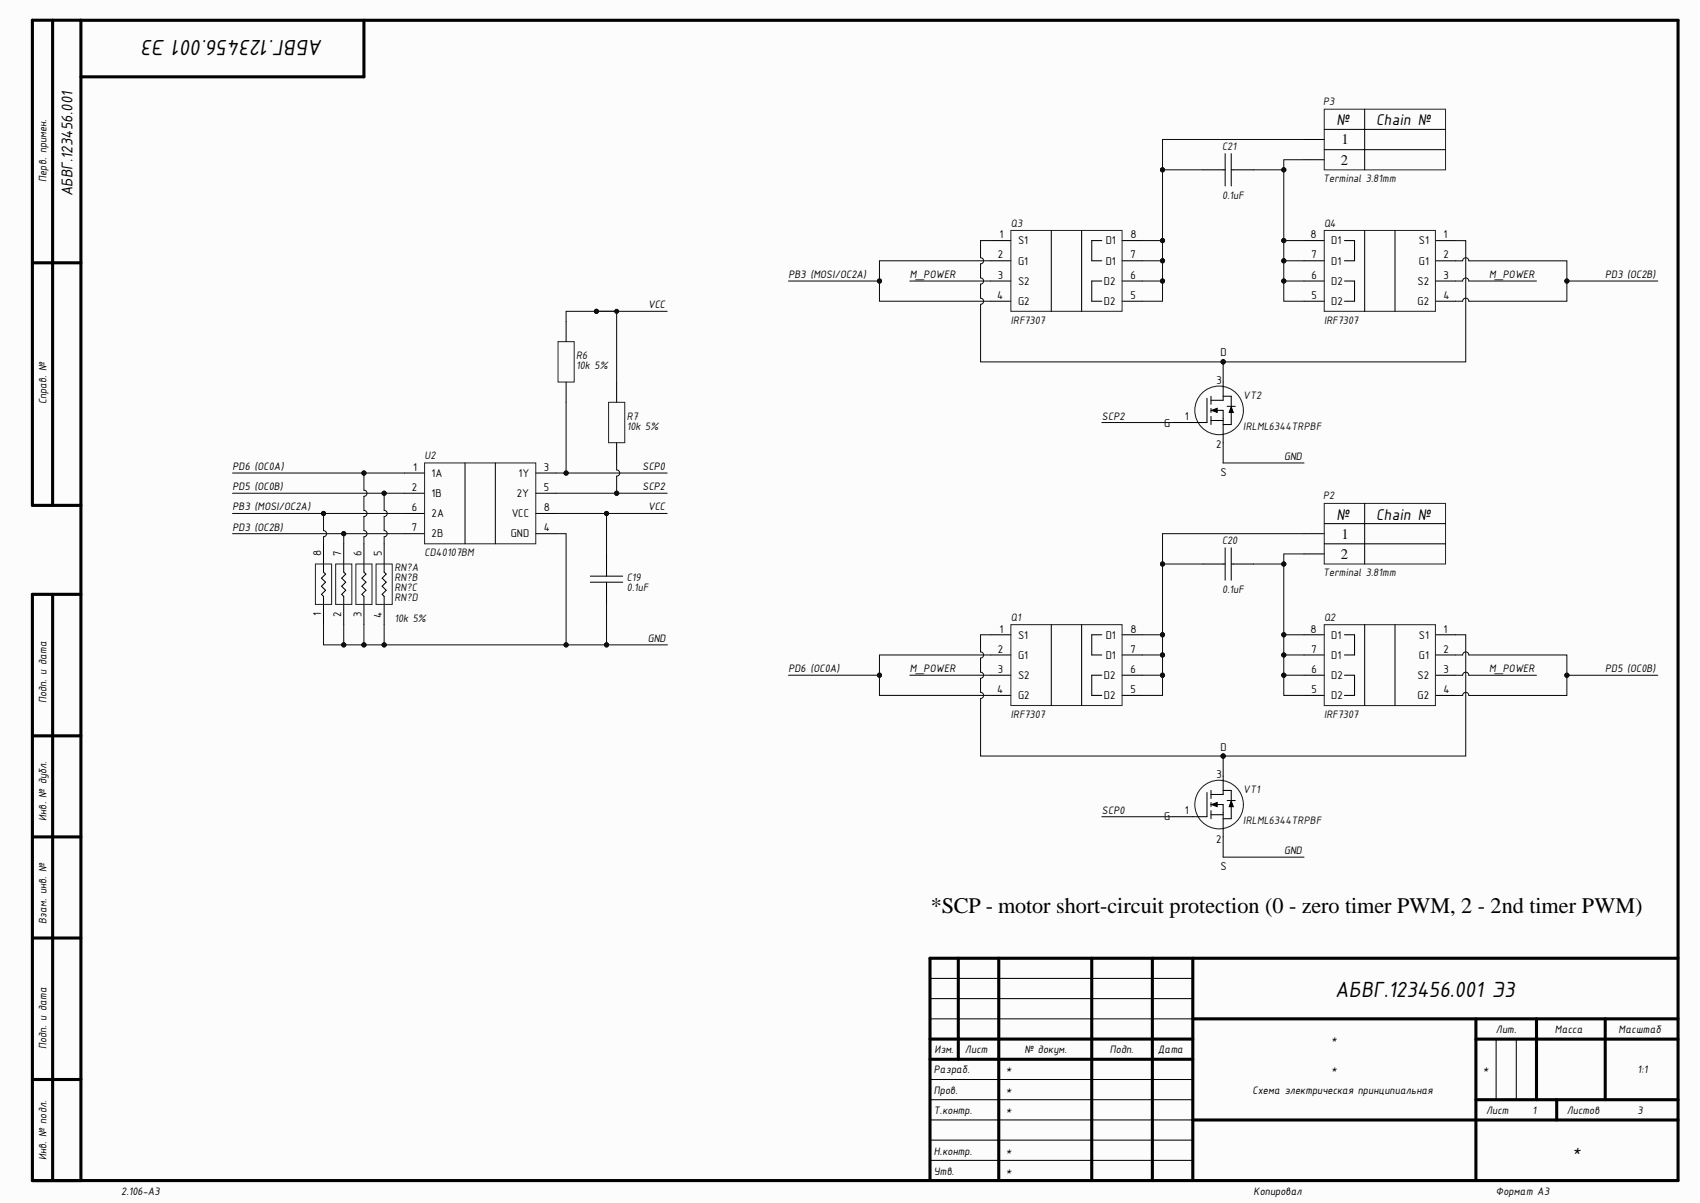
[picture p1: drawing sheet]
<svg xmlns="http://www.w3.org/2000/svg" width="420mm" height="297mm" viewBox="0 0 420 297" stroke-linecap="round" stroke-linejoin="round" font-family="sans-serif">
<defs><g id="words">
<g font-size="5.9">
<text x="79.7" y="10" transform="rotate(-180 79.7 10)">АБВГ.123456.001 Э3</text>
<text x="329.7" y="246.1">АБВГ.123456.001 Э3</text>
</g>
<text font-size="5.5" x="229.8" y="225.4">*SCP - motor short-circuit protection (0 - zero timer PWM, 2 - 2nd timer PWM)</text>
<g font-size="4.2">
<text x="330" y="30.9">№</text>
<text x="339.8" y="30.9">Chain №</text>
<text x="17.9" y="48.5" transform="rotate(-90 17.9 48.5)">АБВГ.123456.001</text>
<text x="330" y="128.3">№</text>
<text x="339.8" y="128.3">Chain №</text>
<text x="388.3" y="285.5">*</text>
</g>
<g font-size="3.6" fill="#0e0e0e">
<text x="331.3" y="35.7">1</text>
<text x="331.1" y="40.7">2</text>
<text x="331.3" y="133">1</text>
<text x="331.1" y="138">2</text>
</g>
<g font-size="2.9" fill="#0e0e0e">
<text x="326.7" y="25.9">P3</text>
<text x="301.8" y="36.9">C21</text>
<text x="326.7" y="45">Terminal 3.81mm</text>
<text x="301.8" y="49">0.1uF</text>
<text x="249.6" y="56">Q3</text>
<text x="327" y="56">Q4</text>
<text x="249.6" y="80">IRF7307</text>
<text x="327" y="80">IRF7307</text>
<text x="142.3" y="88.6">R6</text>
<text x="142.3" y="91.1">10k 5%</text>
<text x="307" y="98.6">VT2</text>
<text x="154.8" y="103.6">R7</text>
<text x="154.8" y="106.1">10k 5%</text>
<text x="307" y="106.1">IRLML6344TRPBF</text>
<text x="104.8" y="113.3">U2</text>
<text x="326.7" y="123.3">P2</text>
<text x="104.8" y="137.3">CD40107BM</text>
<text x="301.8" y="134.3">C20</text>
<text x="97.4" y="141">RN?A</text>
<text x="97.4" y="143.5">RN?B</text>
<text x="154.8" y="143.5">C19</text>
<text x="326.7" y="142.3">Terminal 3.81mm</text>
<text x="97.4" y="146">RN?C</text>
<text x="97.4" y="148.5">RN?D</text>
<text x="154.8" y="146">0.1uF</text>
<text x="301.8" y="146.3">0.1uF</text>
<text x="97.4" y="153.5">10k 5%</text>
<text x="249.6" y="153.2">Q1</text>
<text x="327" y="153.2">Q2</text>
<text x="249.6" y="177.2">IRF7307</text>
<text x="327" y="177.2">IRF7307</text>
<text x="307" y="195.9">VT1</text>
<text x="307" y="203.4">IRLML6344TRPBF</text>
</g>
<g font-size="2.9">
<text x="11.5" y="45" transform="rotate(-90 11.5 45)">Перв. примен.</text>
<text x="194.7" y="68.6">PB3 (MOSI/OC2A)</text>
<text x="224.7" y="68.6">M_POWER</text>
<text x="367.7" y="68.6">M_POWER</text>
<text x="396.4" y="68.6">PD3 (OC2B)</text>
<text x="160" y="76.2">VCC</text>
<text x="11.5" y="99.8" transform="rotate(-90 11.5 99.8)">Справ. №</text>
<text x="272.1" y="103.6">SCP2</text>
<text x="317.1" y="113.6">GND</text>
<text x="57.4" y="116">PD6 (OC0A)</text>
<text x="158.7" y="116">SCP0</text>
<text x="57.4" y="121">PD5 (OC0B)</text>
<text x="158.7" y="121">SCP2</text>
<text x="57.4" y="126">PB3 (MOSI/OC2A)</text>
<text x="57.4" y="131">PD3 (OC2B)</text>
<text x="160" y="126">VCC</text>
<text x="159.9" y="158.5">GND</text>
<text x="194.7" y="166">PD6 (OC0A)</text>
<text x="224.7" y="166">M_POWER</text>
<text x="367.7" y="166">M_POWER</text>
<text x="396.4" y="166">PD5 (OC0B)</text>
<text x="11.5" y="173.7" transform="rotate(-90 11.5 173.7)">Подп. и дата</text>
<text x="11.5" y="202.7" transform="rotate(-90 11.5 202.7)">Инв. № дубл.</text>
<text x="272.1" y="200.9">SCP0</text>
<text x="317.1" y="210.9">GND</text>
<text x="11.5" y="228.1" transform="rotate(-90 11.5 228.1)">Взам. инв. №</text>
<text x="328.8" y="257.6">*</text>
<text x="369.4" y="255.1">Лит.</text>
<text x="384" y="255.1">Масса</text>
<text x="399.7" y="255.1">Масштаб</text>
<text x="11.5" y="259" transform="rotate(-90 11.5 259)">Подп. и дата</text>
<text x="230.8" y="260.1">Изм.</text>
<text x="238.3" y="260.1">Лист</text>
<text x="253" y="260.1">№ докум.</text>
<text x="274.1" y="260.1">Подп.</text>
<text x="285.9" y="260.1">Дата</text>
<text x="230.6" y="265">Разраб.</text>
<text x="248.4" y="265">*</text>
<text x="328.8" y="265">*</text>
<text x="366.2" y="265">*</text>
<text x="404.4" y="265">1:1</text>
<text x="230.6" y="270">Пров.</text>
<text x="230.6" y="275.1">Т.контр.</text>
<text x="248.4" y="270">*</text>
<text x="248.4" y="275.1">*</text>
<text x="309.3" y="270">Схема электрическая принципиальная</text>
<text x="367" y="275.1">Лист</text>
<text x="378.5" y="275.1">1</text>
<text x="386.9" y="275.1">Листов</text>
<text x="404.4" y="275.1">3</text>
<text x="11.5" y="286.5" transform="rotate(-90 11.5 286.5)">Инв. № подл.</text>
<text x="230.6" y="285.1">Н.контр.</text>
<text x="248.4" y="285.1">*</text>
<text x="230.6" y="290.1">Утв.</text>
<text x="248.4" y="290.1">*</text>
<text x="29.9" y="295.1">2.106-A3</text>
<text x="309.6" y="295.1">Копировал</text>
<text x="369.4" y="295.1">Формат А3</text>
</g>
<g font-size="2.8">
<text x="246.8" y="58.8">1</text>
<text x="279.1" y="58.8">8</text>
<text x="323.6" y="58.8">8</text>
<text x="356.5" y="58.8">1</text>
<text x="246.4" y="63.8">2</text>
<text x="251.4" y="60.3">S1</text>
<text x="251.4" y="65.3">G1</text>
<text x="273" y="65.3">D1</text>
<text x="273" y="60.3">D1</text>
<text x="279.1" y="63.8">7</text>
<text x="323.8" y="63.8">7</text>
<text x="328.8" y="65.3">D1</text>
<text x="328.8" y="60.3">D1</text>
<text x="350.4" y="60.3">S1</text>
<text x="350.4" y="65.3">G1</text>
<text x="356.5" y="63.8">2</text>
<text x="246.4" y="68.8">3</text>
<text x="251.4" y="70.3">S2</text>
<text x="272.6" y="70.3">D2</text>
<text x="279.1" y="68.8">6</text>
<text x="323.8" y="68.8">6</text>
<text x="328.8" y="70.3">D2</text>
<text x="350.1" y="70.3">S2</text>
<text x="356.5" y="68.8">3</text>
<text x="246.2" y="73.8">4</text>
<text x="251.4" y="75.3">G2</text>
<text x="272.6" y="75.3">D2</text>
<text x="279.1" y="73.8">5</text>
<text x="323.8" y="73.8">5</text>
<text x="328.8" y="75.3">D2</text>
<text x="350.1" y="75.3">G2</text>
<text x="356.5" y="73.8">4</text>
<text x="301.4" y="88">D</text>
<text x="300.4" y="94.8">3</text>
<text x="287.5" y="105.3">G</text>
<text x="292.6" y="103.8">1</text>
<text x="300.3" y="110.7">2</text>
<text x="102" y="116.2">1</text>
<text x="106.6" y="117.7">1A</text>
<text x="128.1" y="117.7">1Y</text>
<text x="134.3" y="116.2">3</text>
<text x="301.4" y="117.6">S</text>
<text x="101.7" y="121.2">2</text>
<text x="106.6" y="122.7">1B</text>
<text x="127.6" y="122.7">2Y</text>
<text x="134.3" y="121.2">5</text>
<text x="101.7" y="126.2">6</text>
<text x="101.7" y="131.2">7</text>
<text x="106.6" y="127.7">2A</text>
<text x="126.4" y="127.7">VCC</text>
<text x="134.3" y="131.2">4</text>
<text x="134.3" y="126.2">8</text>
<text x="79.3" y="137.3" transform="rotate(-90 79.3 137.3)">8</text>
<text x="84.3" y="137.3" transform="rotate(-90 84.3 137.3)">7</text>
<text x="89.3" y="137.3" transform="rotate(-90 89.3 137.3)">6</text>
<text x="94.3" y="137.3" transform="rotate(-90 94.3 137.3)">5</text>
<text x="106.6" y="132.7">2B</text>
<text x="126.1" y="132.7">GND</text>
<text x="79.3" y="152" transform="rotate(-90 79.3 152)">1</text>
<text x="84.3" y="152.4" transform="rotate(-90 84.3 152.4)">2</text>
<text x="89.3" y="152.4" transform="rotate(-90 89.3 152.4)">3</text>
<text x="94.3" y="152.6" transform="rotate(-90 94.3 152.6)">4</text>
<text x="246.4" y="161.2">2</text>
<text x="246.8" y="156.2">1</text>
<text x="251.4" y="157.7">S1</text>
<text x="273" y="157.7">D1</text>
<text x="279.1" y="161.2">7</text>
<text x="279.1" y="156.2">8</text>
<text x="323.6" y="156.2">8</text>
<text x="323.8" y="161.2">7</text>
<text x="328.8" y="157.7">D1</text>
<text x="350.4" y="157.7">S1</text>
<text x="356.5" y="156.2">1</text>
<text x="356.5" y="161.2">2</text>
<text x="246.4" y="166.2">3</text>
<text x="251.4" y="162.7">G1</text>
<text x="251.4" y="167.7">S2</text>
<text x="272.6" y="167.7">D2</text>
<text x="273" y="162.7">D1</text>
<text x="279.1" y="166.2">6</text>
<text x="323.8" y="166.2">6</text>
<text x="328.8" y="167.7">D2</text>
<text x="328.8" y="162.7">D1</text>
<text x="350.1" y="167.7">S2</text>
<text x="350.4" y="162.7">G1</text>
<text x="356.5" y="166.2">3</text>
<text x="246.2" y="171.1">4</text>
<text x="251.4" y="172.7">G2</text>
<text x="272.6" y="172.7">D2</text>
<text x="279.1" y="171.1">5</text>
<text x="323.8" y="171.1">5</text>
<text x="328.8" y="172.7">D2</text>
<text x="350.1" y="172.7">G2</text>
<text x="356.5" y="171.1">4</text>
<text x="301.4" y="185.3">D</text>
<text x="300.4" y="192.2">3</text>
<text x="287.5" y="202.6">G</text>
<text x="292.6" y="201.1">1</text>
<text x="300.3" y="208.1">2</text>
<text x="301.4" y="214.8">S</text>
</g>
</g></defs>
<g fill="#fcfcfc">
<path d="M0 0h419.4v296.5h-419.4z" fill-rule="evenodd"/>
<path d="M0 0h419.4v296.5h-419.4z" fill-rule="evenodd"/>
</g>
<g fill="none" stroke="#000" stroke-width=".76">
<path d="M13 5v119.8M20 5v286.5M89.9 5v14h-69.9M8 64.9h12M20 124.8h-12v-119.8h406.4v286.5h-406.4v-144.7l12-.1M13 146.8v144.7M8 181.7h12M8 206.6h12M8 231.6h12M229.7 236.6h184.7M229.7 236.6v54.9M236.7 236.6v25"/>
<path d="M246.6 236.6v54.9M269.6 236.6v54.9M284.6 236.6v54.9M294.6 236.6v54.9M229.7 256.6h64.9M294.6 251.6h119.8M364.5 256.6h49.9M364.5 251.6v39.9M379.4 251.6v19.9M396.4 251.6v19.9M8 266.5h12M229.7 261.6h64.9"/>
<path d="M294.6 276.5h119.8M364.5 271.5h49.9M384.4 271.5v5"/>
</g>
<g fill="none" stroke="#000" stroke-width=".25">
<path d="M244.6 156.7h5M259.6 154.2v20M267.1 154.2v20M272.1 156.7h-2.5v5h2.5M277.1 156.7h5M322 156.7h5M332 156.7h2.5v5h-2.5M337 154.2v20M344.5 154.2v20M354.5 156.7h5M244.6 161.7h5M244.6 166.7h5"/>
<path d="M244.6 171.7h5M272.1 166.7h-2.5v5h2.5M277.1 161.7h5M277.1 166.7h5M277.1 171.7h5M322 161.7h5M322 166.7h5M322 171.7h5M332 166.7h2.5v5h-2.5M354.5 161.7h5M354.5 166.7h5M354.5 171.7h5"/>
<path d="M229.7 251.6h64.9M229.7 246.6h64.9M229.7 241.6h64.9M369.5 256.6v14.9M374.4 256.6v14.9M229.7 276.5h64.9M229.7 271.5h64.9M229.7 266.5h64.9M229.7 286.5h64.9M229.7 281.5h64.9"/>
</g>
<path d="M249.6 154.2h27.5v20h-27.5zM327 154.2h27.5v20h-27.5z" fill="none" stroke="#262626" stroke-width=".25"/>
<circle cx="302" cy="186.7" r=".51" fill="#0e0e0e"/>
<circle cx="302" cy="186.7" r=".51" fill="none" stroke="#0e0e0e" stroke-width=".25"/>
<path d="M307 198.7a6 6 0 0 0-8.7-5.4 6 6 0 0 0-.8 10.2 6 6 0 0 0 9.5-3.8v-1" fill="none" stroke="#1c1c1c" stroke-width=".25"/>
<g fill="none" stroke="#000" stroke-width=".25">
<path d="M298.1 195.7v6h-2M299 195.2v2M299 198.2v1M299.2 198.7l1.4-.5v1zM299.6 198.7h2.4v5.9M302 192.7v3.5h-3M302 186.7v5M302 195.2h2v2.5M303 197.7h2M304 197.8l.6 1.4h-1.1zM304 198.2v4h-2M289.6 201.7h5"/>
<path d="M299 200.2v2M299 201.2h3M302 206.6v5"/>
</g>
<path d="M299.2 198.7l1.4-.5v1zM304 197.8l.6 1.4h-1.1z" fill="#000"/>
<circle cx="302" cy="186.7" r=".51" fill="#0e0e0e"/>
<circle cx="302" cy="186.7" r=".51" fill="none" stroke="#0e0e0e" stroke-width=".25"/>
<g fill="none" stroke="#000" stroke-width=".25">
<path d="M244.6 59.4h5M259.6 56.9v20M267.1 56.9v20M272.1 59.4h-2.5v5h2.5M277.1 59.4h5M322 59.4h5M332 59.4h2.5v5h-2.5M337 56.9v20M344.5 56.9v20M354.5 59.4h5M244.6 64.4h5M244.6 69.4h5"/>
<path d="M244.6 74.4h5M272.1 69.4h-2.5v5h2.5M277.1 64.4h5M277.1 69.4h5M277.1 74.4h5M322 64.4h5M322 69.4h5M322 74.4h5M332 69.4h2.5v5h-2.5M354.5 64.4h5M354.5 69.4h5M354.5 74.4h5"/>
<path d="M297.1 139.3h5.4M302.5 135.3v8M304 135.3v8M304 139.3h5.5M322 131.8h5M322 136.8h5M327 134.3h30M327 129.3h30M337 124.3v15M302 191.7v1M294.6 201.7h1.5M302 204.6v2"/>
</g>
<path d="M249.6 56.9h27.5v20h-27.5zM327 56.9h27.5v20h-27.5zM327 124.3h30v15h-30z" fill="none" stroke="#262626" stroke-width=".25"/>
<circle cx="302" cy="89.3" r=".51" fill="#0e0e0e"/>
<circle cx="302" cy="89.3" r=".51" fill="none" stroke="#0e0e0e" stroke-width=".25"/>
<path d="M307 101.3a6 6 0 0 0-8.7-5.3 6 6 0 0 0-.8 10.2 6 6 0 0 0 9.5-3.9v-.9" fill="none" stroke="#1c1c1c" stroke-width=".25"/>
<g fill="none" stroke="#000" stroke-width=".25">
<path d="M298.1 98.3v6h-2M299 97.8v2M302 95.3v3.5h-3M302 89.3v5M302 97.8h2v2.5M289.6 104.3h5M299 100.8v1M299 102.8v2M299 103.8h3M299.2 101.3l1.4-.5v1zM299.6 101.3h2.4v6M302 109.3v5"/>
<path d="M303 100.3h2M304 100.5l.6 1.3h-1.1zM304 100.8v4h-2"/>
</g>
<path d="M299.2 101.3l1.4-.5v1zM304 100.5l.6 1.3h-1.1z" fill="#000"/>
<circle cx="302" cy="89.3" r=".51" fill="#0e0e0e"/>
<g fill="none" stroke="#0e0e0e" stroke-width=".25">
<path d="M149.8 149.2v10"/>
<circle cx="302" cy="89.3" r=".51"/>
</g>
<g fill="none" stroke="#000" stroke-width=".25">
<path d="M302.5 37.9v8M304 37.9v8M322 34.4h5M322 39.4h5M327 37h30M327 31.9h30M337 27v14.9M297.1 41.9h5.4M304 41.9h5.5M139.8 79.4v5M139.8 94.3v5M152.3 94.3v5"/>
<path d="M302 94.3v1M99.9 116.8h4.9M114.8 114.3v20M122.3 114.3v20M132.3 116.8h5M152.3 109.3v5M294.6 104.3h1.5M302 107.3v2M79.9 134.3v7l.5 .5-1 1 1 1-1 1 1 1-1 .9 .5 .5v7M84.9 134.3v7l.5 .5-1 1 1 1-1 1 1 1-1 .9 .5 .5v7M89.9 134.3v7l.5 .5-1 1 1 1-1 1 1 1-1 .9 .5 .5v7M94.9 134.3v7l.5 .5-1 1 1 1-1 1 1 1-1 .9 .5 .5v7"/>
<path d="M99.9 121.8h4.9M99.9 131.8h4.9M99.9 126.8h4.9M132.3 121.8h5M132.3 131.8h5M132.3 126.8h5M149.8 136.8v5.5M145.8 142.3h8M145.8 143.8h8M149.8 143.8v5.4"/>
</g>
<path d="M327 27h30v14.9h-30zM137.8 84.4h4v9.9h-4zM150.3 99.3h4v10h-4zM104.8 114.3h27.5v20h-27.5zM77.9 139.3h4v9.9h-4zM82.9 139.3h4v9.9h-4zM87.9 139.3h4v9.9h-4zM92.9 139.3h4v9.9h-4z" fill="none" stroke="#262626" stroke-width=".25"/>
<circle cx="149.8" cy="159.2" r=".51" fill="#0e0e0e"/>
<g fill="none" stroke="#0e0e0e" stroke-width=".25">
<path d="M57.4 131.8h42.5"/>
<circle cx="149.8" cy="159.2" r=".51"/>
</g>
<circle cx="84.9" cy="131.8" r=".51" fill="#0e0e0e"/>
<g fill="none" stroke="#0e0e0e" stroke-width=".25">
<path d="M57.4 126.8h42.5"/>
<circle cx="84.9" cy="131.8" r=".51"/>
</g>
<circle cx="79.9" cy="126.8" r=".51" fill="#0e0e0e"/>
<g fill="none" stroke="#0e0e0e" stroke-width=".25">
<path d="M57.4 121.8h42.5"/>
<circle cx="79.9" cy="126.8" r=".51"/>
</g>
<circle cx="94.9" cy="121.8" r=".51" fill="#0e0e0e"/>
<g fill="none" stroke="#0e0e0e" stroke-width=".25">
<path d="M57.4 116.8h32.5v4.2a.76 .76 0 0 1 .7 .8 .76 .76 0 0 1-.7 .8v3.4a.76 .76 0 0 1 .7 .8 .76 .76 0 0 1-.7 .7v3.5a.76 .76 0 0 1 .7 .8 .76 .76 0 0 1-.7 .7v1.8"/>
<circle cx="94.9" cy="121.8" r=".51"/>
</g>
<circle cx="89.9" cy="116.8" r=".51" fill="#0e0e0e"/>
<g fill="none" stroke="#0e0e0e" stroke-width=".25">
<path d="M79.9 154.2v5h5v-5"/>
<circle cx="89.9" cy="116.8" r=".51"/>
</g>
<circle cx="84.9" cy="159.2" r=".51" fill="#0e0e0e"/>
<g fill="none" stroke="#0e0e0e" stroke-width=".25">
<path d="M89.9 154.2v5h-5"/>
<circle cx="84.9" cy="159.2" r=".51"/>
</g>
<circle cx="84.9" cy="159.2" r=".51" fill="#0e0e0e"/>
<circle cx="84.9" cy="159.2" r=".51" fill="none" stroke="#0e0e0e" stroke-width=".25"/>
<circle cx="89.9" cy="159.2" r=".51" fill="#0e0e0e"/>
<g fill="none" stroke="#0e0e0e" stroke-width=".25">
<path d="M89.9 159.2h74.9"/>
<circle cx="89.9" cy="159.2" r=".51"/>
</g>
<circle cx="89.9" cy="159.2" r=".51" fill="#0e0e0e"/>
<circle cx="89.9" cy="159.2" r=".51" fill="none" stroke="#0e0e0e" stroke-width=".25"/>
<circle cx="94.9" cy="159.2" r=".51" fill="#0e0e0e"/>
<circle cx="94.9" cy="159.2" r=".51" fill="none" stroke="#0e0e0e" stroke-width=".25"/>
<circle cx="139.8" cy="159.2" r=".51" fill="#0e0e0e"/>
<circle cx="139.8" cy="159.2" r=".51" fill="none" stroke="#0e0e0e" stroke-width=".25"/>
<circle cx="149.8" cy="159.2" r=".51" fill="#0e0e0e"/>
<g fill="none" stroke="#0e0e0e" stroke-width=".25">
<path d="M89.9 116.8h10"/>
<circle cx="149.8" cy="159.2" r=".51"/>
</g>
<circle cx="89.9" cy="116.8" r=".51" fill="#0e0e0e"/>
<g fill="none" stroke="#0e0e0e" stroke-width=".25">
<path d="M137.3 131.8h2.5v27.4"/>
<circle cx="89.9" cy="116.8" r=".51"/>
</g>
<circle cx="139.8" cy="159.2" r=".51" fill="#0e0e0e"/>
<g fill="none" stroke="#0e0e0e" stroke-width=".25">
<path d="M137.3 126.8h27.5"/>
<circle cx="139.8" cy="159.2" r=".51"/>
</g>
<circle cx="149.8" cy="126.8" r=".51" fill="#0e0e0e"/>
<g fill="none" stroke="#0e0e0e" stroke-width=".25">
<path d="M137.3 121.8h27.5"/>
<circle cx="149.8" cy="126.8" r=".51"/>
</g>
<circle cx="152.3" cy="121.8" r=".51" fill="#0e0e0e"/>
<g fill="none" stroke="#0e0e0e" stroke-width=".25">
<path d="M139.8 99.3v17.5h-2.5"/>
<circle cx="152.3" cy="121.8" r=".51"/>
</g>
<circle cx="139.8" cy="116.8" r=".51" fill="#0e0e0e"/>
<g fill="none" stroke="#0e0e0e" stroke-width=".25">
<path d="M139.8 116.8h25"/>
<circle cx="139.8" cy="116.8" r=".51"/>
</g>
<circle cx="139.8" cy="116.8" r=".51" fill="#0e0e0e"/>
<g fill="none" stroke="#0e0e0e" stroke-width=".25">
<path d="M139.8 79.4v-2.5h12.5v17.4"/>
<circle cx="139.8" cy="116.8" r=".51"/>
</g>
<circle cx="147.3" cy="76.9" r=".51" fill="#0e0e0e"/>
<circle cx="147.3" cy="76.9" r=".51" fill="none" stroke="#0e0e0e" stroke-width=".25"/>
<circle cx="152.3" cy="76.9" r=".51" fill="#0e0e0e"/>
<g fill="none" stroke="#0e0e0e" stroke-width=".25">
<path d="M147.3 76.9h17.5"/>
<circle cx="152.3" cy="76.9" r=".51"/>
</g>
<circle cx="147.3" cy="76.9" r=".51" fill="#0e0e0e"/>
<g fill="none" stroke="#0e0e0e" stroke-width=".25">
<path d="M194.7 166.7h22.5"/>
<circle cx="147.3" cy="76.9" r=".51"/>
</g>
<circle cx="217.2" cy="166.7" r=".51" fill="#0e0e0e"/>
<g fill="none" stroke="#0e0e0e" stroke-width=".25">
<path d="M194.7 69.4h22.5"/>
<circle cx="217.2" cy="166.7" r=".51"/>
</g>
<circle cx="217.2" cy="69.4" r=".51" fill="#0e0e0e"/>
<g fill="none" stroke="#0e0e0e" stroke-width=".25">
<path d="M244.6 161.7h-27.4v10h27.4"/>
<circle cx="217.2" cy="69.4" r=".51"/>
</g>
<circle cx="217.2" cy="166.7" r=".51" fill="#0e0e0e"/>
<g fill="none" stroke="#0e0e0e" stroke-width=".25">
<path d="M244.6 64.4h-27.4v10h27.4"/>
<circle cx="217.2" cy="166.7" r=".51"/>
</g>
<circle cx="217.2" cy="69.4" r=".51" fill="#0e0e0e"/>
<g fill="none" stroke="#0e0e0e" stroke-width=".25">
<path d="M224.7 69.4h19.9M244.6 156.7h-2.5v4.3a.76 .76 0 0 1 .8 .7 .76 .76 0 0 1-.8 .8v3.5a.76 .76 0 0 1 .8 .7 .76 .76 0 0 1-.8 .8v3.4a.76 .76 0 0 1 .8 .8 .76 .76 0 0 1-.8 .8v14.2h119.9v-30h-2.5M224.7 166.7h19.9"/>
<circle cx="217.2" cy="69.4" r=".51"/>
</g>
<circle cx="302" cy="186.7" r=".51" fill="#0e0e0e"/>
<g fill="none" stroke="#0e0e0e" stroke-width=".25">
<path d="M244.6 59.4h-2.5v4.2a.76 .76 0 0 1 .8 .8 .76 .76 0 0 1-.8 .8v3.4a.76 .76 0 0 1 .8 .8 .76 .76 0 0 1-.8 .8v3.4a.76 .76 0 0 1 .8 .8 .76 .76 0 0 1-.8 .7v14.3h119.9v-30h-2.5"/>
<circle cx="302" cy="186.7" r=".51"/>
</g>
<circle cx="302" cy="89.3" r=".51" fill="#0e0e0e"/>
<g fill="none" stroke="#0e0e0e" stroke-width=".25">
<path d="M272.1 104.3h17.5M282.1 156.7h5v15h-5M272.1 201.7h17.5"/>
<circle cx="302" cy="89.3" r=".51"/>
</g>
<circle cx="287.1" cy="156.7" r=".51" fill="#0e0e0e"/>
<circle cx="287.1" cy="156.7" r=".51" fill="none" stroke="#0e0e0e" stroke-width=".25"/>
<circle cx="287.1" cy="161.7" r=".51" fill="#0e0e0e"/>
<circle cx="287.1" cy="161.7" r=".51" fill="none" stroke="#0e0e0e" stroke-width=".25"/>
<circle cx="287.1" cy="166.7" r=".51" fill="#0e0e0e"/>
<g fill="none" stroke="#0e0e0e" stroke-width=".25">
<path d="M282.1 166.7h5"/>
<circle cx="287.1" cy="166.7" r=".51"/>
</g>
<circle cx="287.1" cy="166.7" r=".51" fill="#0e0e0e"/>
<g fill="none" stroke="#0e0e0e" stroke-width=".25">
<path d="M282.1 161.7h5"/>
<circle cx="287.1" cy="166.7" r=".51"/>
</g>
<circle cx="287.1" cy="161.7" r=".51" fill="#0e0e0e"/>
<g fill="none" stroke="#0e0e0e" stroke-width=".25">
<path d="M282.1 59.4h5v15h-5"/>
<circle cx="287.1" cy="161.7" r=".51"/>
</g>
<circle cx="287.1" cy="59.4" r=".51" fill="#0e0e0e"/>
<circle cx="287.1" cy="59.4" r=".51" fill="none" stroke="#0e0e0e" stroke-width=".25"/>
<circle cx="287.1" cy="64.4" r=".51" fill="#0e0e0e"/>
<circle cx="287.1" cy="64.4" r=".51" fill="none" stroke="#0e0e0e" stroke-width=".25"/>
<circle cx="287.1" cy="69.4" r=".51" fill="#0e0e0e"/>
<g fill="none" stroke="#0e0e0e" stroke-width=".25">
<path d="M282.1 69.4h5"/>
<circle cx="287.1" cy="69.4" r=".51"/>
</g>
<circle cx="287.1" cy="69.4" r=".51" fill="#0e0e0e"/>
<g fill="none" stroke="#0e0e0e" stroke-width=".25">
<path d="M282.1 64.4h5"/>
<circle cx="287.1" cy="69.4" r=".51"/>
</g>
<circle cx="287.1" cy="64.4" r=".51" fill="#0e0e0e"/>
<g fill="none" stroke="#0e0e0e" stroke-width=".25">
<path d="M287.1 139.3h10"/>
<circle cx="287.1" cy="64.4" r=".51"/>
</g>
<circle cx="287.1" cy="139.3" r=".51" fill="#0e0e0e"/>
<g fill="none" stroke="#0e0e0e" stroke-width=".25">
<path d="M322 131.8h-34.9v24.9"/>
<circle cx="287.1" cy="139.3" r=".51"/>
</g>
<circle cx="287.1" cy="139.3" r=".51" fill="#0e0e0e"/>
<circle cx="287.1" cy="139.3" r=".51" fill="none" stroke="#0e0e0e" stroke-width=".25"/>
<circle cx="287.1" cy="156.7" r=".51" fill="#0e0e0e"/>
<g fill="none" stroke="#0e0e0e" stroke-width=".25">
<path d="M287.1 41.9h10"/>
<circle cx="287.1" cy="156.7" r=".51"/>
</g>
<circle cx="287.1" cy="41.9" r=".51" fill="#0e0e0e"/>
<g fill="none" stroke="#0e0e0e" stroke-width=".25">
<path d="M322 34.4h-34.9v25"/>
<circle cx="287.1" cy="41.9" r=".51"/>
</g>
<circle cx="287.1" cy="41.9" r=".51" fill="#0e0e0e"/>
<circle cx="287.1" cy="41.9" r=".51" fill="none" stroke="#0e0e0e" stroke-width=".25"/>
<circle cx="287.1" cy="59.4" r=".51" fill="#0e0e0e"/>
<g fill="none" stroke="#0e0e0e" stroke-width=".25">
<path d="M302 114.3h20M309.5 139.3h7.5M302 211.6h20"/>
<circle cx="287.1" cy="59.4" r=".51"/>
</g>
<circle cx="317" cy="139.3" r=".51" fill="#0e0e0e"/>
<g fill="none" stroke="#0e0e0e" stroke-width=".25">
<path d="M309.5 41.9h7.5"/>
<circle cx="317" cy="139.3" r=".51"/>
</g>
<circle cx="317" cy="41.9" r=".51" fill="#0e0e0e"/>
<g fill="none" stroke="#0e0e0e" stroke-width=".25">
<path d="M322 156.7h-5v15h5"/>
<circle cx="317" cy="41.9" r=".51"/>
</g>
<circle cx="317" cy="156.7" r=".51" fill="#0e0e0e"/>
<circle cx="317" cy="156.7" r=".51" fill="none" stroke="#0e0e0e" stroke-width=".25"/>
<circle cx="317" cy="161.7" r=".51" fill="#0e0e0e"/>
<circle cx="317" cy="161.7" r=".51" fill="none" stroke="#0e0e0e" stroke-width=".25"/>
<circle cx="317" cy="166.7" r=".51" fill="#0e0e0e"/>
<g fill="none" stroke="#0e0e0e" stroke-width=".25">
<path d="M317 166.7h5"/>
<circle cx="317" cy="166.7" r=".51"/>
</g>
<circle cx="317" cy="166.7" r=".51" fill="#0e0e0e"/>
<g fill="none" stroke="#0e0e0e" stroke-width=".25">
<path d="M317 161.7h5"/>
<circle cx="317" cy="166.7" r=".51"/>
</g>
<circle cx="317" cy="161.7" r=".51" fill="#0e0e0e"/>
<g fill="none" stroke="#0e0e0e" stroke-width=".25">
<path d="M322 136.8h-5v19.9"/>
<circle cx="317" cy="161.7" r=".51"/>
</g>
<circle cx="317" cy="139.3" r=".51" fill="#0e0e0e"/>
<circle cx="317" cy="139.3" r=".51" fill="none" stroke="#0e0e0e" stroke-width=".25"/>
<circle cx="317" cy="156.7" r=".51" fill="#0e0e0e"/>
<g fill="none" stroke="#0e0e0e" stroke-width=".25">
<path d="M322 59.4h-5v15h5"/>
<circle cx="317" cy="156.7" r=".51"/>
</g>
<circle cx="317" cy="59.4" r=".51" fill="#0e0e0e"/>
<circle cx="317" cy="59.4" r=".51" fill="none" stroke="#0e0e0e" stroke-width=".25"/>
<circle cx="317" cy="64.4" r=".51" fill="#0e0e0e"/>
<circle cx="317" cy="64.4" r=".51" fill="none" stroke="#0e0e0e" stroke-width=".25"/>
<circle cx="317" cy="69.4" r=".51" fill="#0e0e0e"/>
<g fill="none" stroke="#0e0e0e" stroke-width=".25">
<path d="M317 69.4h5"/>
<circle cx="317" cy="69.4" r=".51"/>
</g>
<circle cx="317" cy="69.4" r=".51" fill="#0e0e0e"/>
<g fill="none" stroke="#0e0e0e" stroke-width=".25">
<path d="M317 64.4h5"/>
<circle cx="317" cy="69.4" r=".51"/>
</g>
<circle cx="317" cy="64.4" r=".51" fill="#0e0e0e"/>
<g fill="none" stroke="#0e0e0e" stroke-width=".25">
<path d="M322 39.4h-5v20"/>
<circle cx="317" cy="64.4" r=".51"/>
</g>
<circle cx="317" cy="41.9" r=".51" fill="#0e0e0e"/>
<circle cx="317" cy="41.9" r=".51" fill="none" stroke="#0e0e0e" stroke-width=".25"/>
<circle cx="317" cy="59.4" r=".51" fill="#0e0e0e"/>
<g fill="none" stroke="#0e0e0e" stroke-width=".25">
<path d="M359.5 161.7h1.7a.76 .76 0 0 1 .8-.7 .76 .76 0 0 1 .7 .7h24.2v10h-24.2a.76 .76 0 0 0-.7-.7 .76 .76 0 0 0-.8 .7h-1.7"/>
<circle cx="317" cy="59.4" r=".51"/>
</g>
<circle cx="386.9" cy="166.7" r=".51" fill="#0e0e0e"/>
<g fill="none" stroke="#0e0e0e" stroke-width=".25">
<path d="M359.5 64.4h1.7a.76 .76 0 0 1 .8-.8 .76 .76 0 0 1 .7 .8h24.2v10h-24.2a.76 .76 0 0 0-.7-.8 .76 .76 0 0 0-.8 .8h-1.7M359.5 166.7h1.7a.76 .76 0 0 1 .8-.7 .76 .76 0 0 1 .7 .7h16.7"/>
<circle cx="386.9" cy="166.7" r=".51"/>
</g>
<circle cx="386.9" cy="69.4" r=".51" fill="#0e0e0e"/>
<g fill="none" stroke="#0e0e0e" stroke-width=".25">
<path d="M359.5 69.4h1.7a.76 .76 0 0 1 .8-.8 .76 .76 0 0 1 .7 .8h16.7M386.9 166.7h22.5"/>
<circle cx="386.9" cy="69.4" r=".51"/>
</g>
<circle cx="386.9" cy="166.7" r=".51" fill="#0e0e0e"/>
<g fill="none" stroke="#0e0e0e" stroke-width=".25">
<path d="M386.9 69.4h22.5"/>
<circle cx="386.9" cy="166.7" r=".51"/>
</g>
<circle cx="386.9" cy="69.4" r=".51" fill="#0e0e0e"/>
<g fill="none" stroke="#0e0e0e" stroke-width=".25">
<path d="M79.9 126.8v4.2a.76 .76 0 0 1 .8 .8 .76 .76 0 0 1-.8 .7v1.8"/>
<circle cx="386.9" cy="69.4" r=".51"/>
</g>
<circle cx="79.9" cy="126.8" r=".51" fill="#0e0e0e"/>
<g fill="none" stroke="#0e0e0e" stroke-width=".25">
<path d="M84.9 131.8v2.5"/>
<circle cx="79.9" cy="126.8" r=".51"/>
</g>
<circle cx="84.9" cy="131.8" r=".51" fill="#0e0e0e"/>
<g fill="none" stroke="#0e0e0e" stroke-width=".25">
<path d="M94.9 154.2v5"/>
<circle cx="84.9" cy="131.8" r=".51"/>
</g>
<circle cx="94.9" cy="159.2" r=".51" fill="#0e0e0e"/>
<g fill="none" stroke="#0e0e0e" stroke-width=".25">
<path d="M94.9 121.8v4.2a.76 .76 0 0 1 .7 .8 .76 .76 0 0 1-.7 .7v3.5a.76 .76 0 0 1 .7 .8 .76 .76 0 0 1-.7 .7v1.8"/>
<circle cx="94.9" cy="159.2" r=".51"/>
</g>
<circle cx="94.9" cy="121.8" r=".51" fill="#0e0e0e"/>
<g fill="none" stroke="#0e0e0e" stroke-width=".25">
<path d="M149.8 126.8v10"/>
<circle cx="94.9" cy="121.8" r=".51"/>
</g>
<circle cx="149.8" cy="126.8" r=".51" fill="#0e0e0e"/>
<g fill="none" stroke="#0e0e0e" stroke-width=".25">
<path d="M152.3 114.3v1.7a.76 .76 0 0 1 .7 .8 .76 .76 0 0 1-.7 .8v4.2"/>
<circle cx="149.8" cy="126.8" r=".51"/>
</g>
<circle cx="152.3" cy="121.8" r=".51" fill="#0e0e0e"/>
<circle cx="152.3" cy="121.8" r=".51" fill="none" stroke="#0e0e0e" stroke-width=".25"/>
<use href="#words"/>
</svg>
